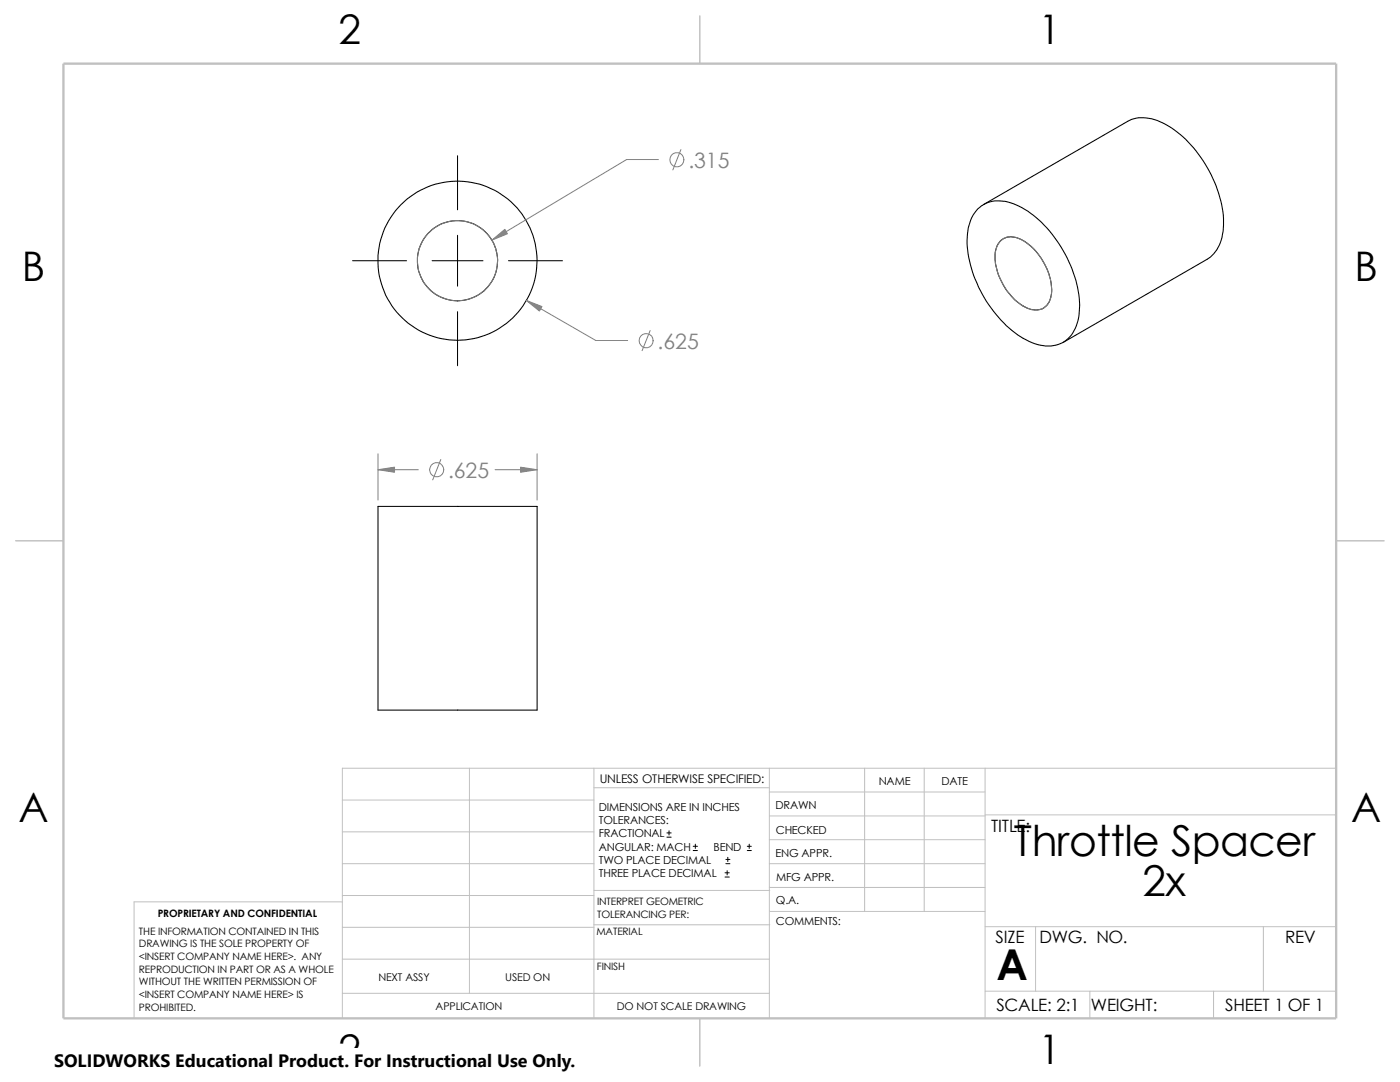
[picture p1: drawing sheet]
<svg xmlns="http://www.w3.org/2000/svg" width="279mm" height="216mm" viewBox="0 0 279 216" stroke-linecap="round" stroke-linejoin="round" font-family="sans-serif">
<defs><g id="words">
<g font-size="8.5">
<text x="202.3" y="170.7">Throttle Spacer</text>
<text x="228" y="178.8">2x</text>
<text x="198.8" y="195.5">A</text>
</g>
<g font-size="8.1">
<text x="67.6" y="8.8">2</text>
<text x="207.3" y="8.8">1</text>
<text x="4.4" y="56.1">B</text>
<text x="270.3" y="56.1">B</text>
<text x="3.7" y="164.1">A</text>
<text x="269.6" y="164.1">A</text>
<text x="67.6" y="212.3">2</text>
<text x="207.3" y="212.3">1</text>
</g>
<g font-size="4.2" fill="#808080">
<text x="137.4" y="33.5">.315</text>
<text x="131.2" y="69.6">.625</text>
<text x="89.4" y="95.3">.625</text>
</g>
<text font-size="3.6" x="10.8" y="213">SOLIDWORKS Educational Product. For Instructional Use Only.</text>
<g font-size="3.4">
<text x="197.8" y="166">TITLE:</text>
<text x="198.7" y="188.1">SIZE</text>
<text x="207.5" y="188.1">DWG. NO.</text>
<text x="256.5" y="188.2">REV</text>
<text x="198.8" y="201.7">SCALE: 2:1</text>
<text x="217.7" y="201.8">WEIGHT:</text>
<text x="244.5" y="201.7">SHEET 1 OF 1</text>
</g>
<text font-size="2.4" x="119.7" y="156.2">UNLESS OTHERWISE SPECIFIED:</text>
<g font-size="2.2">
<text x="119.5" y="161.8">DIMENSIONS ARE IN INCHES</text>
<text x="154.8" y="161.5">DRAWN</text>
<text x="175.4" y="156.7">NAME</text>
<text x="187.9" y="156.7">DATE</text>
<text x="119.5" y="164.4">TOLERANCES:</text>
<text x="119.5" y="167.1">FRACTIONAL</text>
<text x="154.8" y="166.3">CHECKED</text>
<text x="119.5" y="172.4">TWO PLACE DECIMAL</text>
<text x="119.5" y="169.8">ANGULAR: MACH</text>
<text x="142.4" y="169.8">BEND</text>
<text x="154.8" y="171">ENG APPR.</text>
<text x="119.5" y="175">THREE PLACE DECIMAL</text>
<text x="154.9" y="175.7">MFG APPR.</text>
<text x="154.9" y="184.7">COMMENTS:</text>
<text x="154.9" y="180.5">Q.A.</text>
</g>
<g font-size="2.1">
<text x="75.5" y="195.7">NEXT ASSY</text>
<text x="100.8" y="195.7">USED ON</text>
<text x="86.9" y="201.5">APPLICATION</text>
<text x="123.1" y="201.6">DO NOT SCALE DRAWING</text>
</g>
<g font-size="2">
<text x="31.5" y="183">PROPRIETARY AND CONFIDENTIAL</text>
<text x="119.2" y="180.6">INTERPRET GEOMETRIC</text>
<text x="119.2" y="183.1">TOLERANCING PER:</text>
<text x="27.7" y="186.5">THE INFORMATION CONTAINED IN THIS</text>
<text x="27.7" y="189.1">DRAWING IS THE SOLE PROPERTY OF</text>
<text x="27.7" y="191.6">&lt;INSERT COMPANY NAME HERE&gt;. ANY</text>
<text x="119" y="186.6">MATERIAL</text>
<text x="27.7" y="194.1">REPRODUCTION IN PART OR AS A WHOLE</text>
<text x="27.7" y="196.6">WITHOUT THE WRITTEN PERMISSION OF</text>
<text x="119.1" y="193.5">FINISH</text>
<text x="27.7" y="199.1">&lt;INSERT COMPANY NAME HERE&gt; IS</text>
<text x="27.7" y="201.7">PROHIBITED.</text>
</g>
</g></defs>
<g fill="none" stroke="#c0c0c0" stroke-width=".2">
<path d="M68.3 159.6h50.2M93.7 153.3v44.9M118.5 153.3v49.9M118.5 157.2h35M153.5 153.3v49.9M153.5 158h43.1M172.6 153.3v28.6M184.4 153.3v28.6M196.6 153.3v49.9M266.7 153.3h-198.4v49.9M68.3 178.7h50.2M68.3 172.3h50.2"/>
<path d="M68.3 166h50.2M68.3 180h-41.5v23.2M118.5 177.7h35.1M153.5 167.6h43.1M153.5 162.8h43.1M153.5 172.3h43.1M153.5 177.1h43.1M196.6 162.6h70.1M68.3 198.2h85.2M68.3 191.4h85.2M68.3 185h50.2M118.5 184.5h35.1"/>
<path d="M153.6 181.9h43M196.6 197.8h70.1M196.6 184.9h70.1M206.7 184.9v12.9M217.5 197.8v5.4M242.2 197.8v5.4M252.1 184.9v12.9"/>
</g>
<path d="M139.7 3.2v9.5M3.1 107.9h9.6M266.7 107.9h9.5M139.7 203.2v9.5" fill="none" stroke="#c0c0c0" stroke-width=".21"/>
<path d="M12.7 12.7h254v190.5h-254z" fill="none" stroke="#c0c0c0" stroke-width=".47"/>
<g fill="none" stroke="#000" stroke-width=".21">
<path d="M195.1 41.7a6.4 6.4 0 0 1 7.1-1.1 21.3 21.3 0 0 1 10.4 10.2 20.4 20.4 0 0 1 2.7 12.6 6.2 6.2 0 0 1-5.6 5.6 11.9 11.9 0 0 1-8.3-3.6 24.9 24.9 0 0 1-8.4-17.5 9.3 9.3 0 0 1 2.1-6.2zM196.3 40.8l28.7-16.6a7.7 7.7 0 0 1 7.7 .6 24.9 24.9 0 0 1 10.9 15.2 13 13 0 0 1-.8 9.9l-1.2 1.4-.7 .4-28.7 16.6M199.6 48.2a3.5 3.5 0 0 1 4.4-.3 12.3 12.3 0 0 1 5.8 10.7 3.2 3.2 0 0 1-4.7 2.9 12 12 0 0 1-6.5-11.2l.4-1.2zM75.4 101h31.8v40.7h-31.8z"/>
<circle cx="91.3" cy="52" r="15.9"/>
<circle cx="91.3" cy="52" r="8"/>
</g>
<g fill="none" stroke="#808080" stroke-width=".2">
<path d="M131.4 31.8h-6.3l-26.9 16.1M135.9 29.8l-1.6 4.1M105 59.9l13.9 8h6.4M199.5 48.3a3.2 3.2 0 0 1 4.4-.5 11.9 11.9 0 0 1 5.9 11.4 3.2 3.2 0 0 1-4.9 2.2 12.3 12.3 0 0 1-6.3-10.5l.1-.7a3.8 3.8 0 0 1 .8-1.9zM129.8 66l-1.7 4M75.4 90.6v9.2M75.4 93.7h8.1M88 91.7l-1.6 4.1M98.8 93.7h8.4M107.2 90.6v9.2"/>
<circle cx="135.1" cy="31.9" r="1.41"/>
<circle cx="91.3" cy="52" r="8"/>
<circle cx="128.9" cy="68" r="1.41"/>
<circle cx="87.1" cy="93.7" r="1.41"/>
</g>
<g fill="none" stroke="#000" stroke-width=".2">
<path d="M91.3 31.1v10.8M70.4 52h10.8M86.2 52h10.2M91.3 46.9v10.2M101.5 52h10.8M91.3 62.2v10.8M133.1 167h.8M133.1 166.2h.8M133.5 165.8v.8M138.3 169.7h.9M138.3 168.9h.9M138.8 168.4v.9"/>
<path d="M144.7 175h.8M144.7 174.2h.8M144.9 172.3h.8M144.9 171.5h.8M145.1 173.7v.9M145.2 171.1v.8M149.1 169.7h.8M149.1 168.9h.8M149.5 168.4v.9"/>
</g>
<g fill="#808080" stroke="#808080" stroke-width=".2">
<path d="M103.9 93.2l3.3 .5-3.3 .5z"/>
<path d="M75.4 93.7l3.3-.5v1z"/>
<path d="M105 59.9l3.2 1.3-.5 .9z"/>
<path d="M98.2 47.9l2.6-2.1 .5 .9z"/>
</g>
<path d="M10.8 209.2h104.1v6.7h-104.1z" fill="#fff"/>
<use href="#words"/>
</svg>
